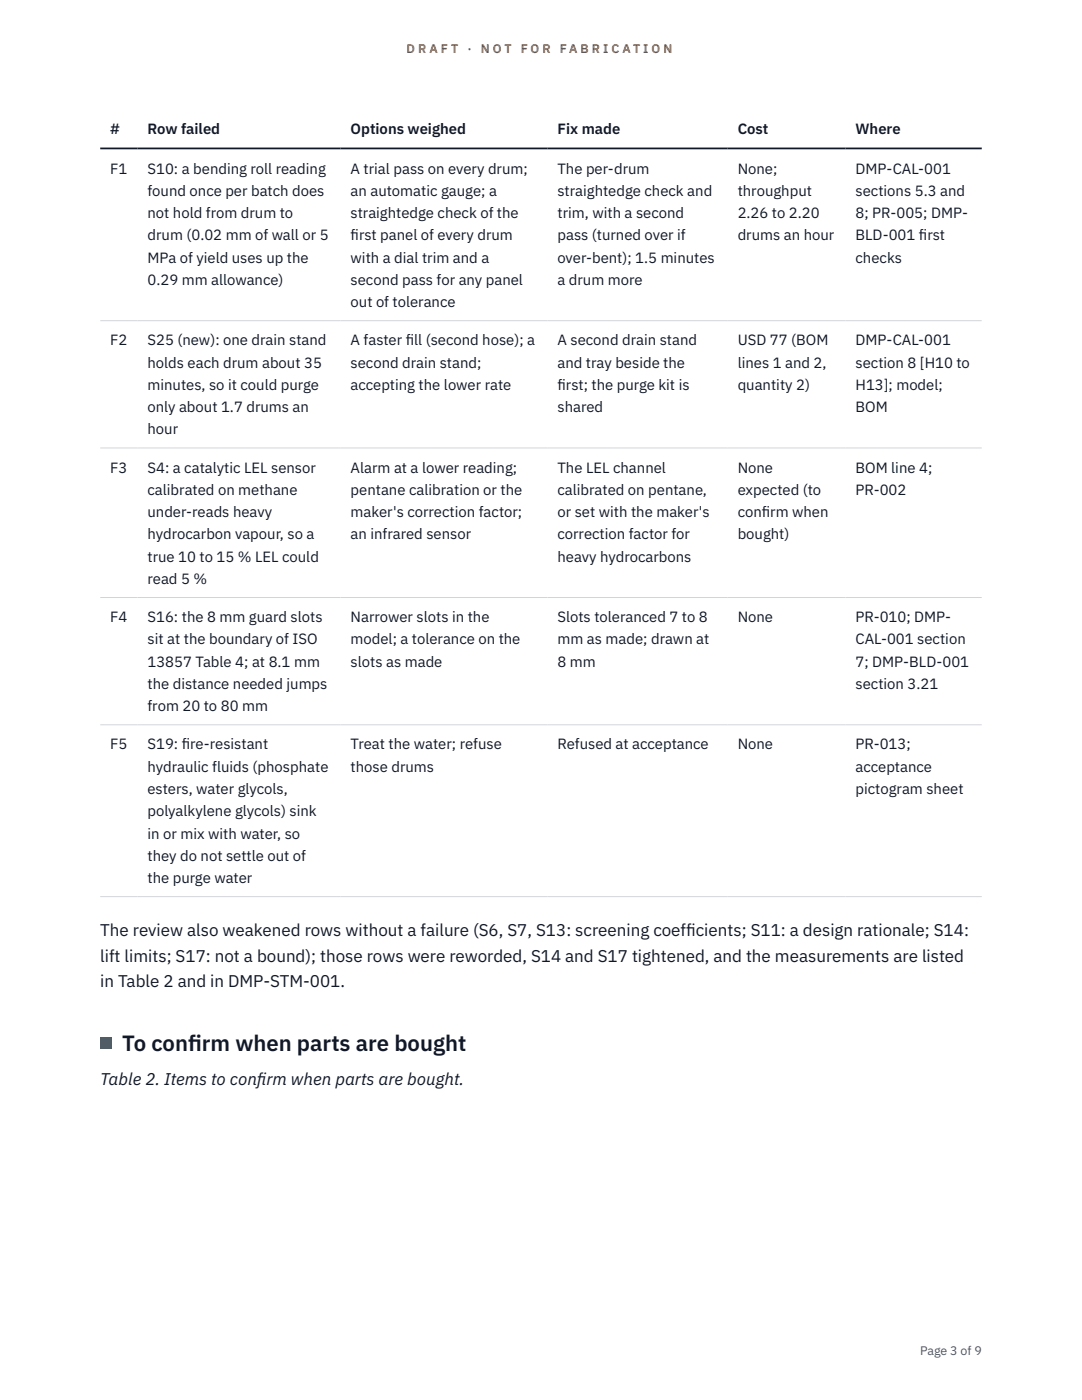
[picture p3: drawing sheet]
<svg xmlns="http://www.w3.org/2000/svg" width="216mm" height="279mm" viewBox="0 0 216 279" stroke-linecap="round" stroke-linejoin="round" font-family="sans-serif">
<defs><g id="words">
<g font-size="4.4" fill="#111827">
<text x="24.4" y="209.7">To conf</text>
<text x="37.5" y="209.7">irm when parts are bought</text>
</g>
<g font-size="3.4" fill="#111827">
<text x="20" y="186.8">The review also weakened rows without a failure (S6, S7, S13: screening coeff</text>
<text x="20" y="191.9">lift limits; S17: not a bound); those rows were reworded, S14 and S17 tightened, and the measurements are listed</text>
<text x="136.9" y="186.8">icients; S11: a design rationale; S14:</text>
<text x="20" y="197">in Table 2 and in DMP-STM-001.</text>
<text x="20" y="216.6">Table 2. Items to conf</text>
<text x="51.3" y="216.6">irm when parts are bought.</text>
</g>
<g font-size="3" fill="#111827">
<text x="22" y="26.8">#</text>
<text x="29.4" y="26.8">Row failed</text>
<text x="70" y="26.8">Options weighed</text>
<text x="111.2" y="26.8">Fix made</text>
<text x="147.2" y="26.8">Cost</text>
<text x="170.7" y="26.8">Where</text>
<text x="22" y="34.6">F1</text>
<text x="29.4" y="34.6">S10: a bending roll reading</text>
<text x="70" y="34.6">A trial pass on every drum;</text>
<text x="111.2" y="34.6">The per-drum</text>
<text x="147.2" y="34.6">None;</text>
<text x="170.7" y="34.6">DMP-CAL-001</text>
<text x="29.4" y="39.1">found once per batch does</text>
<text x="70" y="39.1">an automatic gauge; a</text>
<text x="111.2" y="39.1">straightedge check and</text>
<text x="147.2" y="39.1">throughput</text>
<text x="170.7" y="39.1">sections 5.3 and</text>
<text x="29.4" y="43.5">not hold from drum to</text>
<text x="29.4" y="48">drum (0.02 mm of wall or 5</text>
<text x="70" y="43.5">straightedge check of the</text>
<text x="70" y="48">f</text>
<text x="70" y="48">irst panel of every drum</text>
<text x="111.2" y="43.5">trim, with a second</text>
<text x="111.2" y="48">pass (turned over if</text>
<text x="147.2" y="43.5">2.26 to 2.20</text>
<text x="147.2" y="48">drums an hour</text>
<text x="170.7" y="43.5">8; PR-005; DMP-</text>
<text x="170.7" y="48">BLD-001 f</text>
<text x="183.4" y="48">irst</text>
<text x="29.4" y="52.4">MPa of yield uses up the</text>
<text x="70" y="52.4">with a dial trim and a</text>
<text x="111.2" y="52.4">over-bent); 1.5 minutes</text>
<text x="170.7" y="52.4">checks</text>
<text x="29.4" y="56.9">0.29 mm allowance)</text>
<text x="70" y="56.9">second pass for any panel</text>
<text x="111.2" y="56.9">a drum more</text>
<text x="70" y="61.3">out of tolerance</text>
<text x="22" y="68.9">F2</text>
<text x="29.4" y="68.9">S25 (new): one drain stand</text>
<text x="70" y="68.9">A faster f</text>
<text x="81" y="68.9">ill (second hose); a</text>
<text x="111.2" y="68.9">A second drain stand</text>
<text x="147.2" y="68.9">USD 77 (BOM</text>
<text x="170.7" y="68.9">DMP-CAL-001</text>
<text x="29.4" y="73.4">holds each drum about 35</text>
<text x="29.4" y="77.8">minutes, so it could purge</text>
<text x="70" y="73.4">second drain stand;</text>
<text x="70" y="77.8">accepting the lower rate</text>
<text x="111.2" y="73.4">and tray beside the</text>
<text x="111.2" y="77.8">f</text>
<text x="111.2" y="77.8">irst; the purge kit is</text>
<text x="147.2" y="73.4">lines 1 and 2,</text>
<text x="147.2" y="77.8">quantity 2)</text>
<text x="170.7" y="73.4">section 8 [H10 to</text>
<text x="170.7" y="77.8">H13]; model;</text>
<text x="29.4" y="82.3">only about 1.7 drums an</text>
<text x="111.2" y="82.3">shared</text>
<text x="170.7" y="82.3">BOM</text>
<text x="29.4" y="86.7">hour</text>
<text x="22" y="94.3">F3</text>
<text x="29.4" y="94.3">S4: a catalytic LEL sensor</text>
<text x="70" y="94.3">Alarm at a lower reading;</text>
<text x="111.2" y="94.3">The LEL channel</text>
<text x="147.2" y="94.3">None</text>
<text x="170.7" y="94.3">BOM line 4;</text>
<text x="29.4" y="98.8">calibrated on methane</text>
<text x="70" y="98.8">pentane calibration or the</text>
<text x="111.2" y="98.8">calibrated on pentane,</text>
<text x="147.2" y="98.8">expected (to</text>
<text x="170.7" y="98.8">PR-002</text>
<text x="29.4" y="103.2">under-reads heavy</text>
<text x="29.4" y="107.7">hydrocarbon vapour, so a</text>
<text x="70" y="103.2">maker's correction factor;</text>
<text x="70" y="107.7">an infrared sensor</text>
<text x="111.2" y="103.2">or set with the maker's</text>
<text x="111.2" y="107.7">correction factor for</text>
<text x="147.2" y="103.2">conf</text>
<text x="147.2" y="107.7">bought)</text>
<text x="152" y="103.2">irm when</text>
<text x="29.4" y="112.1">true 10 to 15 % LEL could</text>
<text x="111.2" y="112.1">heavy hydrocarbons</text>
<text x="29.4" y="116.5">read 5 %</text>
<text x="22" y="124.2">F4</text>
<text x="29.4" y="124.2">S16: the 8 mm guard slots</text>
<text x="70" y="124.2">Narrower slots in the</text>
<text x="111.2" y="124.2">Slots toleranced 7 to 8</text>
<text x="147.2" y="124.2">None</text>
<text x="170.7" y="124.2">PR-010; DMP-</text>
<text x="29.4" y="128.6">sit at the boundary of ISO</text>
<text x="70" y="128.6">model; a tolerance on the</text>
<text x="111.2" y="128.6">mm as made; drawn at</text>
<text x="170.7" y="128.6">CAL-001 section</text>
<text x="29.4" y="133.1">13857 Table 4; at 8.1 mm</text>
<text x="29.4" y="137.5">the distance needed jumps</text>
<text x="70" y="133.1">slots as made</text>
<text x="111.2" y="133.1">8 mm</text>
<text x="170.7" y="133.1">7; DMP-BLD-001</text>
<text x="170.7" y="137.5">section 3.21</text>
<text x="29.4" y="142">from 20 to 80 mm</text>
<text x="22" y="149.6">F5</text>
<text x="29.4" y="149.6">S19: f</text>
<text x="36.3" y="149.6">ire-resistant</text>
<text x="70" y="149.6">Treat the water; refuse</text>
<text x="111.2" y="149.6">Refused at acceptance</text>
<text x="147.2" y="149.6">None</text>
<text x="170.7" y="149.6">PR-013;</text>
<text x="29.4" y="154">hydraulic fluids (phosphate</text>
<text x="70" y="154">those drums</text>
<text x="170.7" y="154">acceptance</text>
<text x="29.4" y="158.5">esters, water glycols,</text>
<text x="170.7" y="158.5">pictogram sheet</text>
<text x="29.4" y="162.9">polyalkylene glycols) sink</text>
<text x="29.4" y="167.4">in or mix with water, so</text>
<text x="29.4" y="171.8">they do not settle out of</text>
<text x="29.4" y="176.2">the purge water</text>
</g>
<g font-size="2.5" fill="#b45309">
<text x="81.1" y="10.5">D R A F T</text>
<text x="93.3" y="10.5">·</text>
<text x="95.9" y="10.5">N O T</text>
<text x="103.9" y="10.5">F O R</text>
<text x="111.7" y="10.5">F A B R I C A T I O N</text>
</g>
<text font-size="2.5" fill="#4b5563" x="183.6" y="270.3">Page 3 of 9</text>
</g></defs>
<path d="M20 64h175.9M20 89.4h175.9M20 119.2h175.9M20 144.7h175.9M20 178.9h175.9" fill="none" stroke="#d1d5db" stroke-width=".2"/>
<path d="M20 29.6h175.9" fill="none" stroke="#111827" stroke-width=".35"/>
<path d="M20 207.1h2.2v2.2h-2.2z" fill="#0f766e"/>
<use href="#words"/>
</svg>
